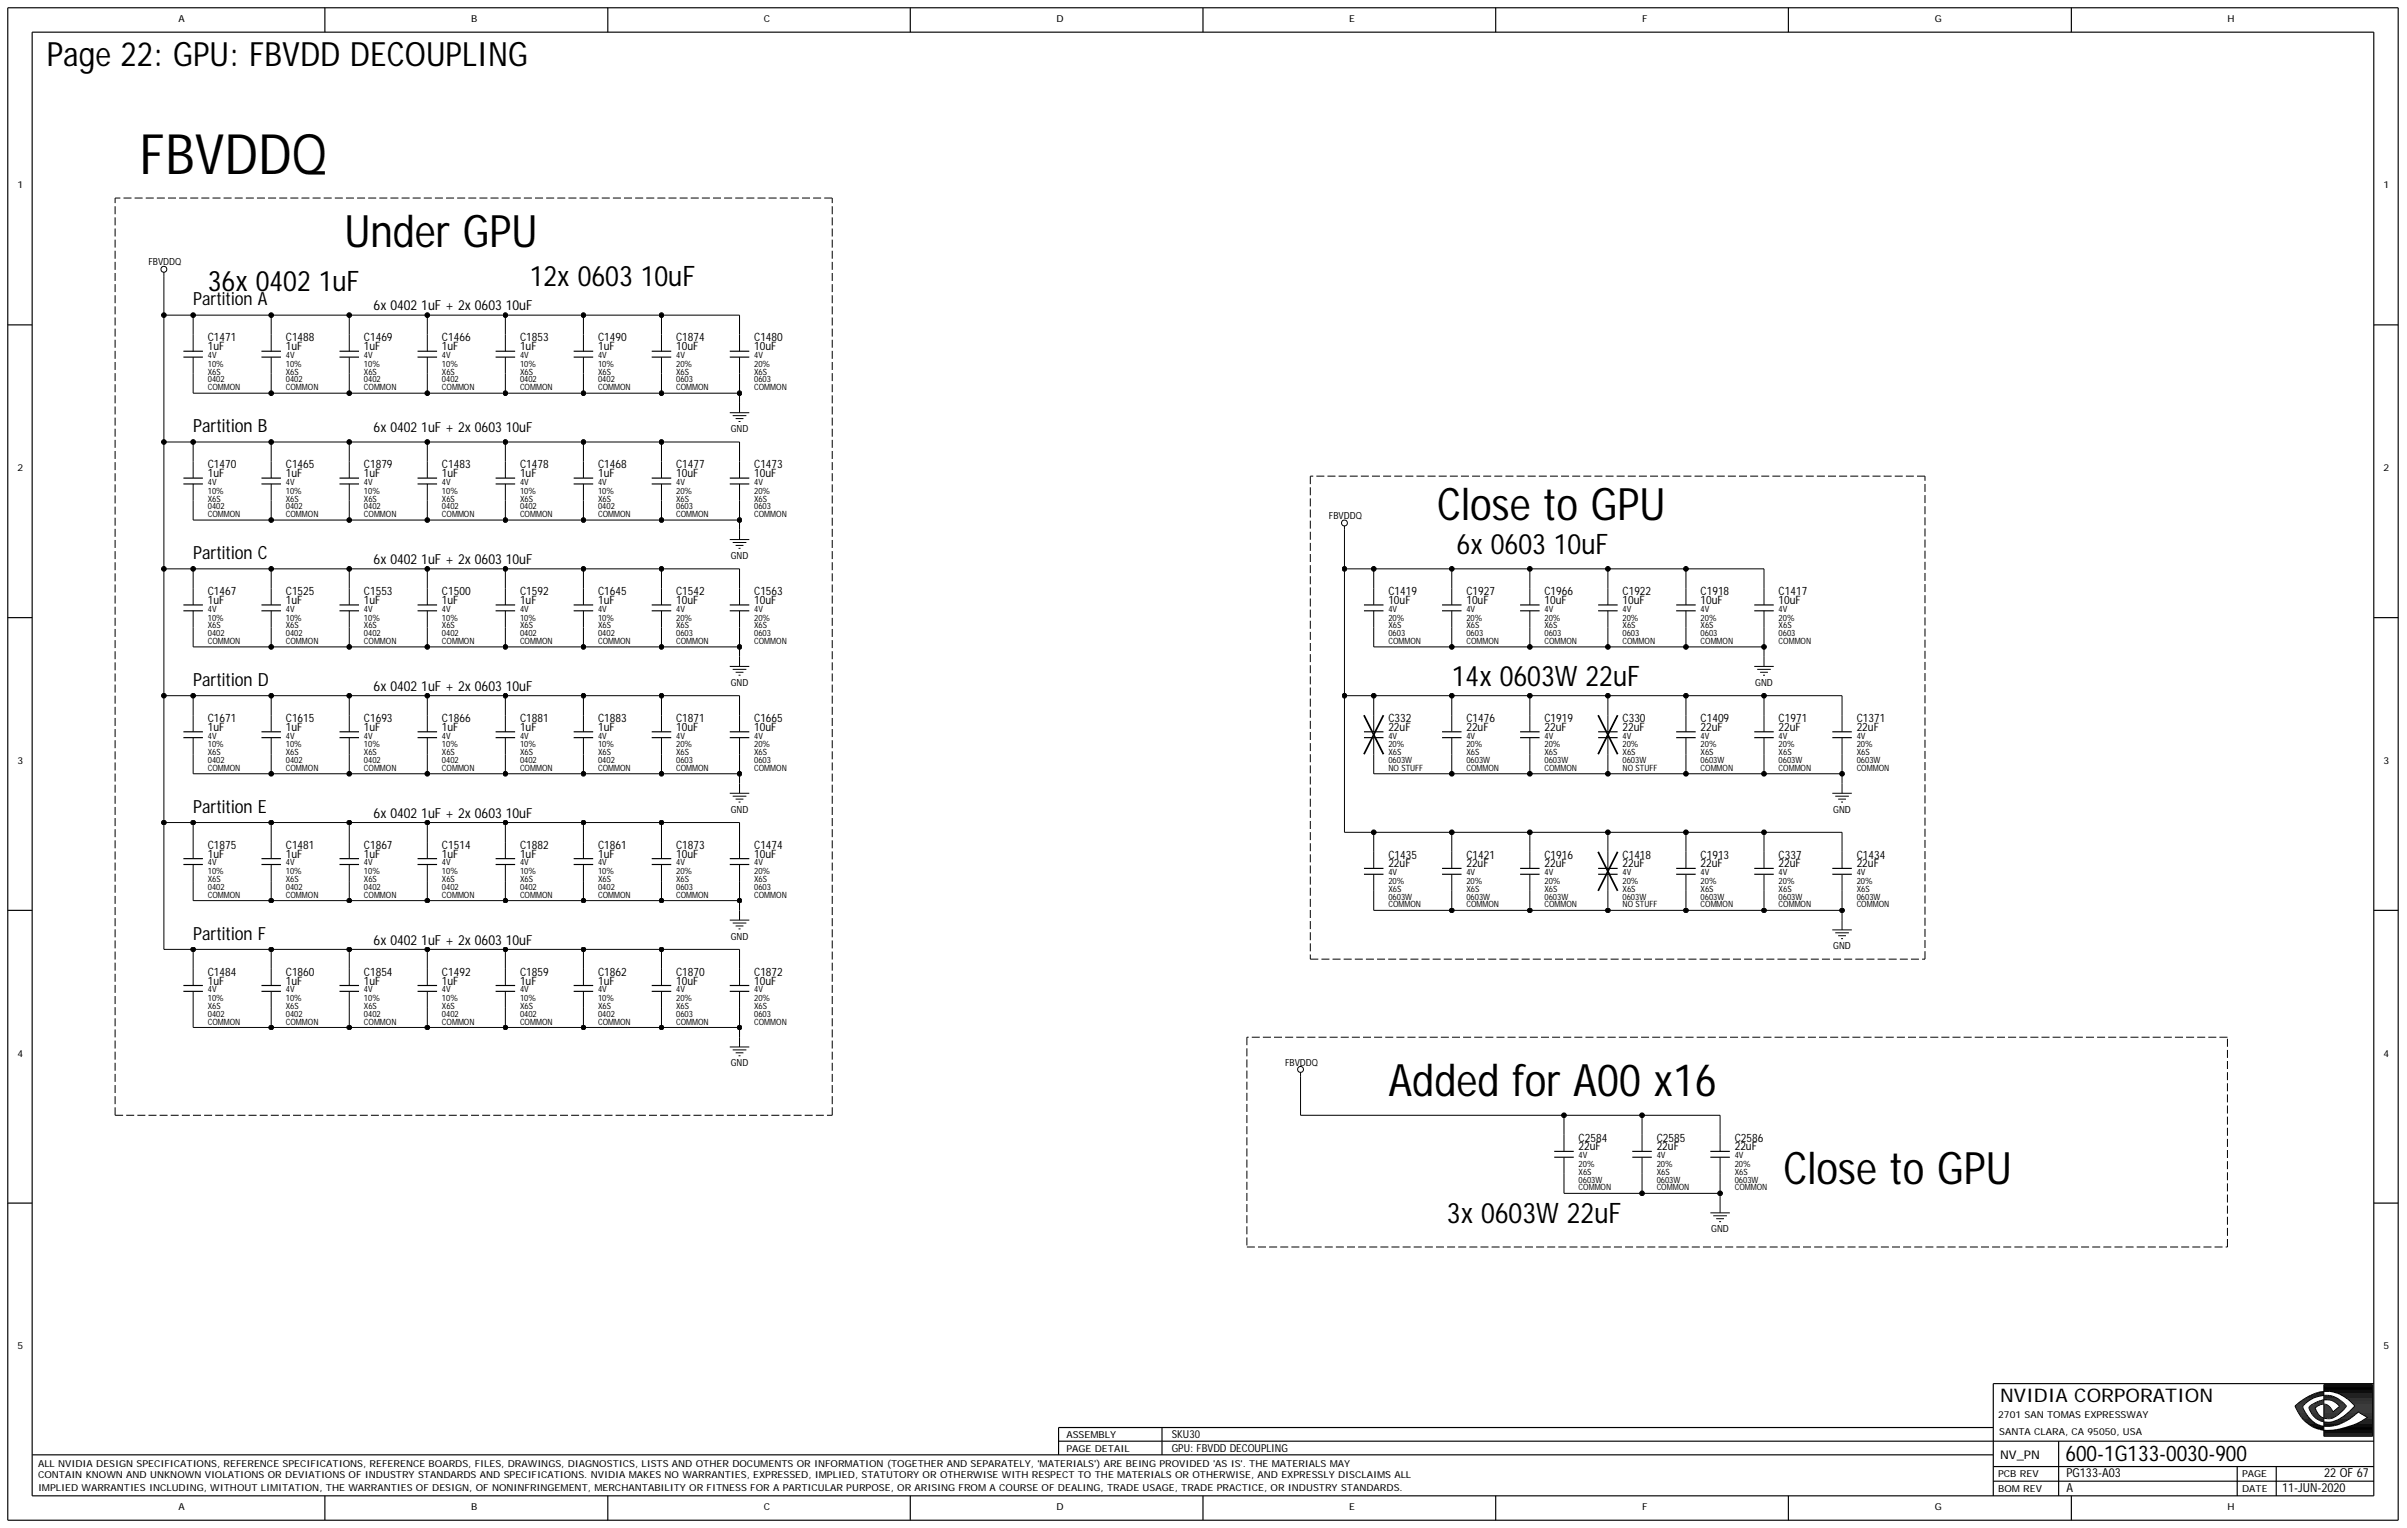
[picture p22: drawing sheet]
<svg xmlns="http://www.w3.org/2000/svg" width="422mm" height="268mm" viewBox="0 0 422 268" stroke-linecap="round" stroke-linejoin="round" font-family="sans-serif">
<defs><g id="words">
<text font-size="9.8" x="24.5" y="30.4">FBVDDQ</text>
<g font-size="7.8">
<text x="60.4" y="43.3">Under GPU</text>
<text x="252" y="91.2">Close to GPU</text>
<text x="243.4" y="192.1">Added for A00 x16</text>
<text x="312.7" y="207.5">Close to GPU</text>
</g>
<text font-size="5.9" x="8.2" y="11.6">Page 22: GPU: FBVDD DECOUPLING</text>
<g font-size="5">
<text x="36.4" y="51">36x 0402 1uF</text>
<text x="92.9" y="50.1">12x 0603 10uF</text>
<text x="255.4" y="97.2">6x 0603 10uF</text>
<text x="254.5" y="120.3">14x 0603W 22uF</text>
<text x="253.7" y="214.3">3x 0603W 22uF</text>
</g>
<text font-size="3.8" x="362.1" y="256.1">600-1G133-0030-900</text>
<text font-size="3.3" x="350.7" y="245.8">NVIDIA CORPORATION</text>
<g font-size="3.2">
<text x="33.9" y="53.5">Partition A</text>
<text x="33.9" y="75.8">Partition B</text>
<text x="33.9" y="98">Partition C</text>
<text x="33.9" y="120.3">Partition D</text>
<text x="33.9" y="142.5">Partition E</text>
<text x="33.9" y="164.7">Partition F</text>
</g>
<g font-size="2.4">
<text x="65.5" y="54.4">6x 0402 1uF + 2x 0603 10uF</text>
<text x="65.5" y="75.8">6x 0402 1uF + 2x 0603 10uF</text>
<text x="65.5" y="98.9">6x 0402 1uF + 2x 0603 10uF</text>
<text x="65.5" y="121.1">6x 0402 1uF + 2x 0603 10uF</text>
<text x="65.5" y="143.3">6x 0402 1uF + 2x 0603 10uF</text>
<text x="65.5" y="165.6">6x 0402 1uF + 2x 0603 10uF</text>
</g>
<g font-size="2.2">
<text x="362.3" y="261.5">A</text>
<text x="362.3" y="259">PG133-A03</text>
<text x="400.1" y="261.5">11-JUN-2020</text>
<text x="407.5" y="259">22 OF 67</text>
</g>
<text font-size="2.1" x="350.7" y="255.7">NV_PN</text>
<g font-size="2">
<text x="36.4" y="59.9">C1471</text>
<text x="50.1" y="59.9">C1488</text>
<text x="63.8" y="59.9">C1469</text>
<text x="77.5" y="59.9">C1466</text>
<text x="91.2" y="59.9">C1853</text>
<text x="104.9" y="59.9">C1490</text>
<text x="118.5" y="59.9">C1874</text>
<text x="132.2" y="59.9">C1480</text>
<text x="36.4" y="61.4">1uF</text>
<text x="50.1" y="61.4">1uF</text>
<text x="63.8" y="61.4">1uF</text>
<text x="77.5" y="61.4">1uF</text>
<text x="91.2" y="61.4">1uF</text>
<text x="104.9" y="61.4">1uF</text>
<text x="118.5" y="61.4">10uF</text>
<text x="132.2" y="61.4">10uF</text>
<text x="36.4" y="83.6">1uF</text>
<text x="36.4" y="82.1">C1470</text>
<text x="50.1" y="83.6">1uF</text>
<text x="50.1" y="82.1">C1465</text>
<text x="63.8" y="83.6">1uF</text>
<text x="63.8" y="82.1">C1879</text>
<text x="77.5" y="83.6">1uF</text>
<text x="77.5" y="82.1">C1483</text>
<text x="91.2" y="83.6">1uF</text>
<text x="91.2" y="82.1">C1478</text>
<text x="104.9" y="83.6">1uF</text>
<text x="104.9" y="82.1">C1468</text>
<text x="118.5" y="83.6">10uF</text>
<text x="118.5" y="82.1">C1477</text>
<text x="132.2" y="83.6">10uF</text>
<text x="132.2" y="82.1">C1473</text>
<text x="36.4" y="105.9">1uF</text>
<text x="36.4" y="104.3">C1467</text>
<text x="50.1" y="105.9">1uF</text>
<text x="50.1" y="104.3">C1525</text>
<text x="63.8" y="105.9">1uF</text>
<text x="63.8" y="104.3">C1553</text>
<text x="77.5" y="105.9">1uF</text>
<text x="77.5" y="104.3">C1500</text>
<text x="91.2" y="105.9">1uF</text>
<text x="91.2" y="104.3">C1592</text>
<text x="104.9" y="105.9">1uF</text>
<text x="104.9" y="104.3">C1645</text>
<text x="118.5" y="105.9">10uF</text>
<text x="118.5" y="104.3">C1542</text>
<text x="132.2" y="105.9">10uF</text>
<text x="132.2" y="104.3">C1563</text>
<text x="243.4" y="105.9">10uF</text>
<text x="243.4" y="104.3">C1419</text>
<text x="257.1" y="105.9">10uF</text>
<text x="257.1" y="104.3">C1927</text>
<text x="270.8" y="105.9">10uF</text>
<text x="270.8" y="104.3">C1966</text>
<text x="284.5" y="105.9">10uF</text>
<text x="284.5" y="104.3">C1922</text>
<text x="298.2" y="104.3">C1918</text>
<text x="298.2" y="105.9">10uF</text>
<text x="311.8" y="105.9">10uF</text>
<text x="311.8" y="104.3">C1417</text>
<text x="36.4" y="128.1">1uF</text>
<text x="36.4" y="126.6">C1671</text>
<text x="50.1" y="128.1">1uF</text>
<text x="50.1" y="126.6">C1615</text>
<text x="63.8" y="128.1">1uF</text>
<text x="63.8" y="126.6">C1693</text>
<text x="77.5" y="128.1">1uF</text>
<text x="77.5" y="126.6">C1866</text>
<text x="91.2" y="128.1">1uF</text>
<text x="91.2" y="126.6">C1881</text>
<text x="104.9" y="128.1">1uF</text>
<text x="104.9" y="126.6">C1883</text>
<text x="118.5" y="128.1">10uF</text>
<text x="118.5" y="126.6">C1871</text>
<text x="132.2" y="128.1">10uF</text>
<text x="132.2" y="126.6">C1665</text>
<text x="243.4" y="128.1">22uF</text>
<text x="243.4" y="126.6">C332</text>
<text x="257.1" y="128.1">22uF</text>
<text x="257.1" y="126.6">C1476</text>
<text x="270.8" y="128.1">22uF</text>
<text x="270.8" y="126.6">C1919</text>
<text x="284.5" y="128.1">22uF</text>
<text x="284.5" y="126.6">C330</text>
<text x="298.2" y="126.6">C1409</text>
<text x="298.2" y="128.1">22uF</text>
<text x="311.8" y="126.6">C1971</text>
<text x="311.8" y="128.1">22uF</text>
<text x="325.5" y="126.6">C1371</text>
<text x="325.5" y="128.1">22uF</text>
<text x="36.4" y="148.8">C1875</text>
<text x="50.1" y="148.8">C1481</text>
<text x="63.8" y="148.8">C1867</text>
<text x="77.5" y="148.8">C1514</text>
<text x="91.2" y="148.8">C1882</text>
<text x="104.9" y="148.8">C1861</text>
<text x="118.5" y="148.8">C1873</text>
<text x="132.2" y="148.8">C1474</text>
<text x="36.4" y="150.4">1uF</text>
<text x="50.1" y="150.4">1uF</text>
<text x="63.8" y="150.4">1uF</text>
<text x="77.5" y="150.4">1uF</text>
<text x="91.2" y="150.4">1uF</text>
<text x="104.9" y="150.4">1uF</text>
<text x="118.5" y="150.4">10uF</text>
<text x="132.2" y="150.4">10uF</text>
<text x="243.4" y="152.1">22uF</text>
<text x="243.4" y="150.5">C1435</text>
<text x="257.1" y="152.1">22uF</text>
<text x="257.1" y="150.5">C1421</text>
<text x="270.8" y="152.1">22uF</text>
<text x="270.8" y="150.5">C1916</text>
<text x="284.5" y="152.1">22uF</text>
<text x="284.5" y="150.5">C1418</text>
<text x="298.2" y="150.5">C1913</text>
<text x="298.2" y="152.1">22uF</text>
<text x="311.8" y="150.5">C337</text>
<text x="311.8" y="152.1">22uF</text>
<text x="325.5" y="150.5">C1434</text>
<text x="325.5" y="152.1">22uF</text>
<text x="36.4" y="172.6">1uF</text>
<text x="36.4" y="171.1">C1484</text>
<text x="50.1" y="172.6">1uF</text>
<text x="50.1" y="171.1">C1860</text>
<text x="63.8" y="172.6">1uF</text>
<text x="63.8" y="171.1">C1854</text>
<text x="77.5" y="172.6">1uF</text>
<text x="77.5" y="171.1">C1492</text>
<text x="91.2" y="172.6">1uF</text>
<text x="91.2" y="171.1">C1859</text>
<text x="104.9" y="172.6">1uF</text>
<text x="104.9" y="171.1">C1862</text>
<text x="118.5" y="172.6">10uF</text>
<text x="118.5" y="171.1">C1870</text>
<text x="132.2" y="172.6">10uF</text>
<text x="132.2" y="171.1">C1872</text>
<text x="276.8" y="200.1">C2584</text>
<text x="276.8" y="201.7">22uF</text>
<text x="290.5" y="200.1">C2585</text>
<text x="290.5" y="201.7">22uF</text>
<text x="304.1" y="200.1">C2586</text>
<text x="304.1" y="201.7">22uF</text>
</g>
<g font-size="1.9">
<text x="205.4" y="252.1">SKU30</text>
<text x="205.4" y="254.5">GPU: FBVDD DECOUPLING</text>
</g>
<g font-size="1.7">
<text x="31.3" y="3.9">A</text>
<text x="82.6" y="3.9">B</text>
<text x="133.9" y="3.9">C</text>
<text x="185.3" y="3.9">D</text>
<text x="236.6" y="3.9">E</text>
<text x="287.9" y="3.9">F</text>
<text x="339.2" y="3.9">G</text>
<text x="390.5" y="3.9">H</text>
<text x="3.1" y="33">1</text>
<text x="417.9" y="33">1</text>
<text x="26" y="46.5">FBVDDQ</text>
<text x="128.1" y="75.8">GND</text>
<text x="3.1" y="82.6">2</text>
<text x="417.9" y="82.6">2</text>
<text x="233" y="91">FBVDDQ</text>
<text x="128.1" y="98">GND</text>
<text x="128.1" y="120.3">GND</text>
<text x="307.7" y="120.3">GND</text>
<text x="3.1" y="133.9">3</text>
<text x="417.9" y="133.9">3</text>
<text x="128.1" y="142.5">GND</text>
<text x="321.4" y="142.5">GND</text>
<text x="128.1" y="164.7">GND</text>
<text x="321.4" y="166.4">GND</text>
<text x="3.1" y="185.3">4</text>
<text x="417.9" y="185.3">4</text>
<text x="128.1" y="187">GND</text>
<text x="225.3" y="186.8">FBVDDQ</text>
<text x="300" y="216">GND</text>
<text x="3.1" y="236.6">5</text>
<text x="417.9" y="236.6">5</text>
<text x="350.3" y="248.5">2701 SAN TOMAS EXPRESSWAY</text>
<text x="350.5" y="251.6">SANTA CLARA, CA 95050, USA</text>
<text x="6.7" y="257.1">ALL NVIDIA DESIGN SPECIFICATIONS, REFERENCE SPECIFICATIONS, REFERENCE BOARDS, FILES, DRAWINGS, DIAGNOSTICS, LISTS AND OTHER DOCUMENTS OR INFORMATION (TOGETHER AND SEPARATELY, 'MATERIALS') ARE BEING PROVIDED 'AS IS'. THE MATERIALS MAY</text>
<text x="187" y="254.5">PAGE DETAIL</text>
<text x="187" y="252.1">ASSEMBLY</text>
<text x="6.7" y="259.2">CONTAIN KNOWN AND UNKNOWN VIOLATIONS OR DEVIATIONS OF INDUSTRY STANDARDS AND SPECIFICATIONS. NVIDIA MAKES NO WARRANTIES, EXPRESSED, IMPLIED, STATUTORY OR OTHERWISE WITH RESPECT TO THE MATERIALS OR OTHERWISE, AND EXPRESSLY DISCLAIMS ALL</text>
<text x="6.7" y="261.4">IMPLIED WARRANTIES INCLUDING, WITHOUT LIMITATION, THE WARRANTIES OF DESIGN, OF NONINFRINGEMENT, MERCHANTABILITY OR FITNESS FOR A PARTICULAR PURPOSE, OR ARISING FROM A COURSE OF DEALING, TRADE USAGE, TRADE PRACTICE, OR INDUSTRY STANDARDS.</text>
<text x="350.3" y="261.5">BOM REV</text>
<text x="350.3" y="259">PCB REV</text>
<text x="393.1" y="259">PAGE</text>
<text x="393.1" y="261.5">DATE</text>
<text x="31.3" y="264.8">A</text>
<text x="82.6" y="264.8">B</text>
<text x="133.9" y="264.8">C</text>
<text x="185.3" y="264.8">D</text>
<text x="236.6" y="264.8">E</text>
<text x="287.9" y="264.8">F</text>
<text x="339.2" y="264.8">G</text>
<text x="390.5" y="264.8">H</text>
</g>
<g font-size="1.5">
<text x="36.4" y="65.7">X6S</text>
<text x="36.4" y="64.3">10%</text>
<text x="36.4" y="62.8">4V</text>
<text x="50.1" y="65.7">X6S</text>
<text x="50.1" y="64.3">10%</text>
<text x="50.1" y="62.8">4V</text>
<text x="63.8" y="65.7">X6S</text>
<text x="63.8" y="64.3">10%</text>
<text x="63.8" y="62.8">4V</text>
<text x="77.5" y="64.3">10%</text>
<text x="77.5" y="62.8">4V</text>
<text x="77.5" y="65.7">X6S</text>
<text x="91.2" y="64.3">10%</text>
<text x="91.2" y="62.8">4V</text>
<text x="91.2" y="65.7">X6S</text>
<text x="104.9" y="62.8">4V</text>
<text x="104.9" y="64.3">10%</text>
<text x="104.9" y="65.7">X6S</text>
<text x="118.5" y="64.3">20%</text>
<text x="118.5" y="65.7">X6S</text>
<text x="118.5" y="62.8">4V</text>
<text x="132.2" y="65.7">X6S</text>
<text x="132.2" y="64.3">20%</text>
<text x="132.2" y="62.8">4V</text>
<text x="36.4" y="68.4">COMMON</text>
<text x="36.4" y="67.1">0402</text>
<text x="50.1" y="68.4">COMMON</text>
<text x="50.1" y="67.1">0402</text>
<text x="63.8" y="67.1">0402</text>
<text x="63.8" y="68.4">COMMON</text>
<text x="77.5" y="68.4">COMMON</text>
<text x="77.5" y="67.1">0402</text>
<text x="91.2" y="67.1">0402</text>
<text x="91.2" y="68.4">COMMON</text>
<text x="104.9" y="68.4">COMMON</text>
<text x="104.9" y="67.1">0402</text>
<text x="118.5" y="68.4">COMMON</text>
<text x="118.5" y="67.1">0603</text>
<text x="132.2" y="67.1">0603</text>
<text x="132.2" y="68.4">COMMON</text>
<text x="36.4" y="87.9">X6S</text>
<text x="36.4" y="89.3">0402</text>
<text x="36.4" y="86.6">10%</text>
<text x="36.4" y="85">4V</text>
<text x="50.1" y="87.9">X6S</text>
<text x="50.1" y="89.3">0402</text>
<text x="50.1" y="86.6">10%</text>
<text x="50.1" y="85">4V</text>
<text x="63.8" y="85">4V</text>
<text x="63.8" y="89.3">0402</text>
<text x="63.8" y="87.9">X6S</text>
<text x="63.8" y="86.6">10%</text>
<text x="77.5" y="86.6">10%</text>
<text x="77.5" y="85">4V</text>
<text x="77.5" y="89.3">0402</text>
<text x="77.5" y="87.9">X6S</text>
<text x="91.2" y="86.6">10%</text>
<text x="91.2" y="85">4V</text>
<text x="91.2" y="87.9">X6S</text>
<text x="91.2" y="89.3">0402</text>
<text x="104.9" y="86.6">10%</text>
<text x="104.9" y="85">4V</text>
<text x="104.9" y="87.9">X6S</text>
<text x="104.9" y="89.3">0402</text>
<text x="118.5" y="85">4V</text>
<text x="118.5" y="89.3">0603</text>
<text x="118.5" y="87.9">X6S</text>
<text x="118.5" y="86.6">20%</text>
<text x="132.2" y="86.6">20%</text>
<text x="132.2" y="87.9">X6S</text>
<text x="132.2" y="89.3">0603</text>
<text x="132.2" y="85">4V</text>
<text x="36.4" y="90.7">COMMON</text>
<text x="50.1" y="90.7">COMMON</text>
<text x="63.8" y="90.7">COMMON</text>
<text x="77.5" y="90.7">COMMON</text>
<text x="91.2" y="90.7">COMMON</text>
<text x="104.9" y="90.7">COMMON</text>
<text x="118.5" y="90.7">COMMON</text>
<text x="132.2" y="90.7">COMMON</text>
<text x="36.4" y="107.2">4V</text>
<text x="50.1" y="107.2">4V</text>
<text x="63.8" y="107.2">4V</text>
<text x="77.5" y="107.2">4V</text>
<text x="91.2" y="107.2">4V</text>
<text x="104.9" y="107.2">4V</text>
<text x="118.5" y="107.2">4V</text>
<text x="132.2" y="107.2">4V</text>
<text x="243.4" y="107.2">4V</text>
<text x="257.1" y="107.2">4V</text>
<text x="270.8" y="107.2">4V</text>
<text x="284.5" y="107.2">4V</text>
<text x="298.2" y="107.2">4V</text>
<text x="311.8" y="107.2">4V</text>
<text x="36.4" y="112.9">COMMON</text>
<text x="36.4" y="111.5">0402</text>
<text x="36.4" y="110.2">X6S</text>
<text x="36.4" y="108.8">10%</text>
<text x="50.1" y="112.9">COMMON</text>
<text x="50.1" y="111.5">0402</text>
<text x="50.1" y="110.2">X6S</text>
<text x="50.1" y="108.8">10%</text>
<text x="63.8" y="111.5">0402</text>
<text x="63.8" y="110.2">X6S</text>
<text x="63.8" y="112.9">COMMON</text>
<text x="63.8" y="108.8">10%</text>
<text x="77.5" y="108.8">10%</text>
<text x="77.5" y="111.5">0402</text>
<text x="77.5" y="112.9">COMMON</text>
<text x="77.5" y="110.2">X6S</text>
<text x="91.2" y="108.8">10%</text>
<text x="91.2" y="110.2">X6S</text>
<text x="91.2" y="111.5">0402</text>
<text x="91.2" y="112.9">COMMON</text>
<text x="104.9" y="108.8">10%</text>
<text x="104.9" y="110.2">X6S</text>
<text x="104.9" y="111.5">0402</text>
<text x="104.9" y="112.9">COMMON</text>
<text x="118.5" y="108.8">20%</text>
<text x="118.5" y="112.9">COMMON</text>
<text x="118.5" y="111.5">0603</text>
<text x="118.5" y="110.2">X6S</text>
<text x="132.2" y="111.5">0603</text>
<text x="132.2" y="112.9">COMMON</text>
<text x="132.2" y="110.2">X6S</text>
<text x="132.2" y="108.8">20%</text>
<text x="243.4" y="108.8">20%</text>
<text x="243.4" y="111.5">0603</text>
<text x="243.4" y="112.9">COMMON</text>
<text x="243.4" y="110.2">X6S</text>
<text x="257.1" y="110.2">X6S</text>
<text x="257.1" y="111.5">0603</text>
<text x="257.1" y="112.9">COMMON</text>
<text x="257.1" y="108.8">20%</text>
<text x="270.8" y="112.9">COMMON</text>
<text x="270.8" y="111.5">0603</text>
<text x="270.8" y="110.2">X6S</text>
<text x="270.8" y="108.8">20%</text>
<text x="284.5" y="108.8">20%</text>
<text x="284.5" y="112.9">COMMON</text>
<text x="284.5" y="110.2">X6S</text>
<text x="284.5" y="111.5">0603</text>
<text x="298.2" y="111.5">0603</text>
<text x="298.2" y="112.9">COMMON</text>
<text x="298.2" y="108.8">20%</text>
<text x="298.2" y="110.2">X6S</text>
<text x="311.8" y="108.8">20%</text>
<text x="311.8" y="112.9">COMMON</text>
<text x="311.8" y="110.2">X6S</text>
<text x="311.8" y="111.5">0603</text>
<text x="36.4" y="131">10%</text>
<text x="36.4" y="129.5">4V</text>
<text x="50.1" y="131">10%</text>
<text x="50.1" y="129.5">4V</text>
<text x="63.8" y="131">10%</text>
<text x="63.8" y="129.5">4V</text>
<text x="77.5" y="131">10%</text>
<text x="77.5" y="129.5">4V</text>
<text x="91.2" y="131">10%</text>
<text x="91.2" y="129.5">4V</text>
<text x="104.9" y="129.5">4V</text>
<text x="104.9" y="131">10%</text>
<text x="118.5" y="131">20%</text>
<text x="118.5" y="129.5">4V</text>
<text x="132.2" y="129.5">4V</text>
<text x="132.2" y="131">20%</text>
<text x="243.4" y="131">20%</text>
<text x="243.4" y="129.5">4V</text>
<text x="257.1" y="129.5">4V</text>
<text x="257.1" y="131">20%</text>
<text x="270.8" y="131">20%</text>
<text x="270.8" y="129.5">4V</text>
<text x="284.5" y="131">20%</text>
<text x="284.5" y="129.5">4V</text>
<text x="298.2" y="131">20%</text>
<text x="298.2" y="129.5">4V</text>
<text x="311.8" y="131">20%</text>
<text x="311.8" y="129.5">4V</text>
<text x="325.5" y="129.5">4V</text>
<text x="325.5" y="131">20%</text>
<text x="36.4" y="135.1">COMMON</text>
<text x="36.4" y="132.4">X6S</text>
<text x="36.4" y="133.8">0402</text>
<text x="50.1" y="132.4">X6S</text>
<text x="50.1" y="135.1">COMMON</text>
<text x="50.1" y="133.8">0402</text>
<text x="63.8" y="133.8">0402</text>
<text x="63.8" y="135.1">COMMON</text>
<text x="63.8" y="132.4">X6S</text>
<text x="77.5" y="135.1">COMMON</text>
<text x="77.5" y="133.8">0402</text>
<text x="77.5" y="132.4">X6S</text>
<text x="91.2" y="135.1">COMMON</text>
<text x="91.2" y="132.4">X6S</text>
<text x="91.2" y="133.8">0402</text>
<text x="104.9" y="132.4">X6S</text>
<text x="104.9" y="135.1">COMMON</text>
<text x="104.9" y="133.8">0402</text>
<text x="118.5" y="135.1">COMMON</text>
<text x="118.5" y="132.4">X6S</text>
<text x="118.5" y="133.8">0603</text>
<text x="132.2" y="135.1">COMMON</text>
<text x="132.2" y="133.8">0603</text>
<text x="132.2" y="132.4">X6S</text>
<text x="243.4" y="135.1">NO STUFF</text>
<text x="243.4" y="133.8">0603W</text>
<text x="243.4" y="132.4">X6S</text>
<text x="257.1" y="133.8">0603W</text>
<text x="257.1" y="135.1">COMMON</text>
<text x="257.1" y="132.4">X6S</text>
<text x="270.8" y="132.4">X6S</text>
<text x="270.8" y="135.1">COMMON</text>
<text x="270.8" y="133.8">0603W</text>
<text x="284.5" y="135.1">NO STUFF</text>
<text x="284.5" y="133.8">0603W</text>
<text x="284.5" y="132.4">X6S</text>
<text x="298.2" y="132.4">X6S</text>
<text x="298.2" y="133.8">0603W</text>
<text x="298.2" y="135.1">COMMON</text>
<text x="311.8" y="133.8">0603W</text>
<text x="311.8" y="132.4">X6S</text>
<text x="311.8" y="135.1">COMMON</text>
<text x="325.5" y="135.1">COMMON</text>
<text x="325.5" y="132.4">X6S</text>
<text x="325.5" y="133.8">0603W</text>
<text x="36.4" y="154.6">X6S</text>
<text x="36.4" y="153.3">10%</text>
<text x="36.4" y="151.7">4V</text>
<text x="50.1" y="154.6">X6S</text>
<text x="50.1" y="153.3">10%</text>
<text x="50.1" y="151.7">4V</text>
<text x="63.8" y="154.6">X6S</text>
<text x="63.8" y="153.3">10%</text>
<text x="63.8" y="151.7">4V</text>
<text x="77.5" y="153.3">10%</text>
<text x="77.5" y="151.7">4V</text>
<text x="77.5" y="154.6">X6S</text>
<text x="91.2" y="151.7">4V</text>
<text x="91.2" y="153.3">10%</text>
<text x="91.2" y="154.6">X6S</text>
<text x="104.9" y="153.3">10%</text>
<text x="104.9" y="151.7">4V</text>
<text x="104.9" y="154.6">X6S</text>
<text x="118.5" y="151.7">4V</text>
<text x="118.5" y="154.6">X6S</text>
<text x="118.5" y="153.3">20%</text>
<text x="132.2" y="154.6">X6S</text>
<text x="132.2" y="153.3">20%</text>
<text x="132.2" y="151.7">4V</text>
<text x="243.4" y="153.4">4V</text>
<text x="243.4" y="155">20%</text>
<text x="257.1" y="153.4">4V</text>
<text x="257.1" y="155">20%</text>
<text x="270.8" y="153.4">4V</text>
<text x="270.8" y="155">20%</text>
<text x="284.5" y="155">20%</text>
<text x="284.5" y="153.4">4V</text>
<text x="298.2" y="155">20%</text>
<text x="298.2" y="153.4">4V</text>
<text x="311.8" y="153.4">4V</text>
<text x="311.8" y="155">20%</text>
<text x="325.5" y="155">20%</text>
<text x="325.5" y="153.4">4V</text>
<text x="36.4" y="157.4">COMMON</text>
<text x="36.4" y="156">0402</text>
<text x="50.1" y="157.4">COMMON</text>
<text x="50.1" y="156">0402</text>
<text x="63.8" y="157.4">COMMON</text>
<text x="63.8" y="156">0402</text>
<text x="77.5" y="156">0402</text>
<text x="77.5" y="157.4">COMMON</text>
<text x="91.2" y="156">0402</text>
<text x="91.2" y="157.4">COMMON</text>
<text x="104.9" y="157.4">COMMON</text>
<text x="104.9" y="156">0402</text>
<text x="118.5" y="157.4">COMMON</text>
<text x="118.5" y="156">0603</text>
<text x="132.2" y="157.4">COMMON</text>
<text x="132.2" y="156">0603</text>
<text x="243.4" y="159.1">COMMON</text>
<text x="243.4" y="157.7">0603W</text>
<text x="243.4" y="156.3">X6S</text>
<text x="257.1" y="157.7">0603W</text>
<text x="257.1" y="156.3">X6S</text>
<text x="257.1" y="159.1">COMMON</text>
<text x="270.8" y="157.7">0603W</text>
<text x="270.8" y="159.1">COMMON</text>
<text x="270.8" y="156.3">X6S</text>
<text x="284.5" y="159.1">NO STUFF</text>
<text x="284.5" y="157.7">0603W</text>
<text x="284.5" y="156.3">X6S</text>
<text x="298.2" y="159.1">COMMON</text>
<text x="298.2" y="156.3">X6S</text>
<text x="298.2" y="157.7">0603W</text>
<text x="311.8" y="156.3">X6S</text>
<text x="311.8" y="157.7">0603W</text>
<text x="311.8" y="159.1">COMMON</text>
<text x="325.5" y="157.7">0603W</text>
<text x="325.5" y="159.1">COMMON</text>
<text x="325.5" y="156.3">X6S</text>
<text x="36.4" y="174">4V</text>
<text x="50.1" y="174">4V</text>
<text x="63.8" y="174">4V</text>
<text x="77.5" y="174">4V</text>
<text x="91.2" y="174">4V</text>
<text x="104.9" y="174">4V</text>
<text x="118.5" y="174">4V</text>
<text x="132.2" y="174">4V</text>
<text x="36.4" y="175.5">10%</text>
<text x="36.4" y="176.9">X6S</text>
<text x="36.4" y="179.6">COMMON</text>
<text x="36.4" y="178.2">0402</text>
<text x="50.1" y="175.5">10%</text>
<text x="50.1" y="179.6">COMMON</text>
<text x="50.1" y="176.9">X6S</text>
<text x="50.1" y="178.2">0402</text>
<text x="63.8" y="175.5">10%</text>
<text x="63.8" y="179.6">COMMON</text>
<text x="63.8" y="176.9">X6S</text>
<text x="63.8" y="178.2">0402</text>
<text x="77.5" y="175.5">10%</text>
<text x="77.5" y="179.6">COMMON</text>
<text x="77.5" y="176.9">X6S</text>
<text x="77.5" y="178.2">0402</text>
<text x="91.2" y="175.5">10%</text>
<text x="91.2" y="179.6">COMMON</text>
<text x="91.2" y="176.9">X6S</text>
<text x="91.2" y="178.2">0402</text>
<text x="104.9" y="175.5">10%</text>
<text x="104.9" y="179.6">COMMON</text>
<text x="104.9" y="176.9">X6S</text>
<text x="104.9" y="178.2">0402</text>
<text x="118.5" y="176.9">X6S</text>
<text x="118.5" y="178.2">0603</text>
<text x="118.5" y="179.6">COMMON</text>
<text x="118.5" y="175.5">20%</text>
<text x="132.2" y="175.5">20%</text>
<text x="132.2" y="178.2">0603</text>
<text x="132.2" y="179.6">COMMON</text>
<text x="132.2" y="176.9">X6S</text>
<text x="276.8" y="203">4V</text>
<text x="290.5" y="203">4V</text>
<text x="304.1" y="203">4V</text>
<text x="276.8" y="208.7">COMMON</text>
<text x="276.8" y="207.3">0603W</text>
<text x="276.8" y="206">X6S</text>
<text x="276.8" y="204.6">20%</text>
<text x="290.5" y="208.7">COMMON</text>
<text x="290.5" y="204.6">20%</text>
<text x="290.5" y="206">X6S</text>
<text x="290.5" y="207.3">0603W</text>
<text x="304.1" y="206">X6S</text>
<text x="304.1" y="208.7">COMMON</text>
<text x="304.1" y="204.6">20%</text>
<text x="304.1" y="207.3">0603W</text>
</g>
</g></defs>
<g fill="none" stroke="#000" stroke-width=".18">
<path d="M28.7 55.2v22.3zM28.7 48.4v6.8zM28.7 55.2h5.2zM28.7 47.7v.7zM33.9 55.2h13.6zM33.9 55.2v3.5zM33.9 58.7v2.9zM47.5 55.2h13.7zM47.5 55.2v3.5zM47.5 58.7v2.9zM61.2 55.2h13.7zM61.2 55.2v3.5z"/>
<path d="M61.2 58.7v2.9zM74.9 55.2h13.7zM74.9 55.2v3.5zM74.9 58.7v2.9zM88.6 55.2h13.7zM88.6 55.2v3.5zM88.6 58.7v2.9zM102.3 55.2h13.7zM102.3 55.2v3.5zM102.3 58.7v2.9zM116 55.2h13.7zM116 55.2v3.5z"/>
<path d="M116 58.7v2.9zM129.7 55.2v3.5zM129.7 58.7v2.9zM28.7 77.5v22.2zM28.7 77.5h5.2zM33.9 77.5h13.6zM33.9 77.5v3.4zM33.9 68.9h13.6zM33.9 65.5v3.4zM33.9 62.6v2.9zM47.5 77.5h13.7zM47.5 77.5v3.4z"/>
<path d="M47.5 68.9h13.7zM47.5 65.5v3.4zM47.5 62.6v2.9zM61.2 77.5h13.7zM61.2 77.5v3.4zM61.2 68.9h13.7zM61.2 65.5v3.4zM61.2 62.6v2.9zM74.9 77.5h13.7zM74.9 77.5v3.4zM74.9 68.9h13.7zM74.9 65.5v3.4z"/>
<path d="M74.9 62.6v2.9zM88.6 77.5h13.7zM88.6 77.5v3.4zM88.6 68.9h13.7zM88.6 65.5v3.4zM88.6 62.6v2.9zM102.3 77.5h13.7zM102.3 77.5v3.4zM102.3 68.9h13.7zM102.3 65.5v3.4zM102.3 62.6v2.9zM116 77.5h13.7z"/>
<path d="M116 77.5v3.4zM116 68.9h13.7zM116 65.5v3.4zM116 62.6v2.9zM127.9 72.4h3.5zM128.5 72.9h2.4zM129 73.4h1.3zM129.5 73.9h.3zM129.7 77.5v3.4zM129.7 65.5v3.4zM129.7 68.9v1.7zM129.7 70.6v1.8z"/>
<path d="M129.7 62.6v2.9zM28.7 99.7v22.3zM28.7 99.7h5.2zM33.9 99.7h13.6zM33.9 99.7v3.4zM33.9 91.2h13.6zM33.9 87.7v3.5zM33.9 84.8v2.9zM33.9 80.9v2.9zM47.5 99.7h13.7zM47.5 99.7v3.4zM47.5 91.2h13.7z"/>
<path d="M47.5 87.7v3.5zM47.5 84.8v2.9zM47.5 80.9v2.9zM61.2 99.7h13.7zM61.2 99.7v3.4zM61.2 91.2h13.7zM61.2 87.7v3.5zM61.2 84.8v2.9zM61.2 80.9v2.9zM74.9 99.7h13.7zM74.9 99.7v3.4zM74.9 91.2h13.7z"/>
<path d="M74.9 87.7v3.5zM74.9 84.8v2.9zM74.9 80.9v2.9zM88.6 99.7h13.7zM88.6 99.7v3.4zM88.6 91.2h13.7zM88.6 87.7v3.5zM88.6 84.8v2.9zM88.6 80.9v2.9zM102.3 99.7h13.7zM102.3 99.7v3.4zM102.3 91.2h13.7z"/>
<path d="M102.3 87.7v3.5zM102.3 84.8v2.9zM102.3 80.9v2.9zM116 99.7h13.7zM116 99.7v3.4zM116 91.2h13.7zM116 87.7v3.5zM116 84.8v2.9zM116 80.9v2.9zM127.9 94.6h3.5zM128.5 95.1h2.4zM129 95.6h1.3z"/>
<path d="M129.5 96.1h.3zM129.7 99.7v3.4zM129.7 87.7v3.5zM129.7 91.2v1.7zM129.7 84.8v2.9zM129.7 80.9v2.9zM129.7 92.9v1.7zM235.7 99.7v22.3zM235.7 99.7h5.1zM235.7 92.9v6.8zM235.7 92.2v.7zM240.8 99.7h13.7z"/>
<path d="M240.8 99.7v3.4zM254.5 99.7h13.7zM254.5 99.7v3.4zM268.2 99.7h13.7zM268.2 99.7v3.4zM281.9 99.7h13.7zM281.9 99.7v3.4zM295.6 99.7h13.7zM295.6 99.7v3.4zM309.3 99.7v3.4zM33.9 113.4h13.6zM33.9 110v3.4z"/>
<path d="M33.9 107.1v2.9zM33.9 103.1v3zM47.5 113.4h13.7zM47.5 110v3.4zM47.5 107.1v2.9zM47.5 103.1v3zM61.2 113.4h13.7zM61.2 110v3.4zM61.2 107.1v2.9zM61.2 103.1v3zM74.9 113.4h13.7zM74.9 110v3.4z"/>
<path d="M74.9 107.1v2.9zM74.9 103.1v3zM88.6 113.4h13.7zM88.6 110v3.4zM88.6 107.1v2.9zM88.6 103.1v3zM102.3 113.4h13.7zM102.3 110v3.4zM102.3 107.1v2.9zM102.3 103.1v3zM116 113.4h13.7zM116 110v3.4z"/>
<path d="M116 107.1v2.9zM116 103.1v3zM127.9 116.8h3.5zM128.5 117.3h2.4zM129 117.9h1.3zM129.5 118.4h.3zM129.7 110v3.4zM129.7 113.4v1.7zM129.7 115.1v1.7zM129.7 107.1v2.9zM129.7 103.1v3zM240.8 113.4h13.7z"/>
<path d="M240.8 110v3.4zM240.8 107.1v2.9zM240.8 103.1v3zM254.5 113.4h13.7zM254.5 110v3.4zM254.5 107.1v2.9zM254.5 103.1v3zM268.2 113.4h13.7zM268.2 110v3.4zM268.2 107.1v2.9zM268.2 103.1v3zM281.9 113.4h13.7z"/>
<path d="M281.9 110v3.4zM281.9 107.1v2.9zM281.9 103.1v3zM295.6 113.4h13.7zM295.6 110v3.4zM295.6 107.1v2.9zM295.6 103.1v3zM307.6 116.8h3.4zM308.1 117.3h2.4zM308.6 117.9h1.4zM309.1 118.4h.3zM309.3 110v3.4z"/>
<path d="M309.3 113.4v1.7zM309.3 107.1v2.9zM309.3 103.1v3zM309.3 115.1v1.7zM28.7 122v22.2zM28.7 122h5.2zM33.9 122h13.6zM33.9 122v3.4zM33.9 135.6h13.6zM33.9 132.2v3.4zM33.9 129.3v2.9zM33.9 125.4v2.9z"/>
<path d="M47.5 122h13.7zM47.5 122v3.4zM47.5 135.6h13.7zM47.5 132.2v3.4zM47.5 129.3v2.9zM47.5 125.4v2.9zM61.2 122h13.7zM61.2 122v3.4zM61.2 135.6h13.7zM61.2 132.2v3.4zM61.2 129.3v2.9zM61.2 125.4v2.9z"/>
<path d="M74.9 122h13.7zM74.9 122v3.4zM74.9 135.6h13.7zM74.9 132.2v3.4zM74.9 129.3v2.9zM74.9 125.4v2.9zM88.6 122h13.7zM88.6 122v3.4zM88.6 135.6h13.7zM88.6 132.2v3.4zM88.6 129.3v2.9zM88.6 125.4v2.9z"/>
<path d="M102.3 122h13.7zM102.3 122v3.4zM102.3 135.6h13.7zM102.3 132.2v3.4zM102.3 129.3v2.9zM102.3 125.4v2.9zM116 122h13.7zM116 122v3.4zM116 135.6h13.7zM116 132.2v3.4zM116 129.3v2.9zM116 125.4v2.9z"/>
<path d="M127.9 139.1h3.5zM128.5 139.6h2.4zM129.7 122v3.4zM129.7 132.2v3.4zM129.7 135.6v1.8zM129.7 137.4v1.7zM129.7 129.3v2.9zM129.7 125.4v2.9zM235.7 122v23.9zM235.7 122h5.1zM240.8 122h13.7zM240.8 122v3.4z"/>
<path d="M240.8 135.6h13.7zM240.8 132.2v3.4zM240.8 129.3v2.9zM240.8 125.4v2.9zM254.5 122h13.7zM254.5 122v3.4zM254.5 135.6h13.7zM254.5 132.2v3.4zM254.5 129.3v2.9zM254.5 125.4v2.9zM268.2 122h13.7zM268.2 122v3.4z"/>
<path d="M268.2 135.6h13.7zM268.2 132.2v3.4zM268.2 129.3v2.9zM268.2 125.4v2.9zM281.9 122h13.7zM281.9 122v3.4zM281.9 135.6h13.7zM281.9 132.2v3.4zM281.9 129.3v2.9zM281.9 125.4v2.9zM295.6 122h13.7zM295.6 122v3.4z"/>
<path d="M295.6 135.6h13.7zM295.6 132.2v3.4zM295.6 129.3v2.9zM295.6 125.4v2.9zM309.3 122h13.7zM309.3 122v3.4zM309.3 135.6h13.7zM309.3 132.2v3.4zM309.3 129.3v2.9zM309.3 125.4v2.9zM321.2 139.1h3.5zM321.8 139.6h2.4z"/>
<path d="M323 122v3.4zM323 132.2v3.4zM323 135.6v1.8zM323 129.3v2.9zM323 125.4v2.9zM323 137.4v1.7zM28.7 144.2v22.2zM28.7 144.2h5.2zM33.9 144.2h13.6zM33.9 144.2v3.4zM33.9 154.5v3.4zM33.9 157.9h13.6z"/>
<path d="M33.9 151.6v2.9zM33.9 147.6v2.9zM47.5 144.2h13.7zM47.5 144.2v3.4zM47.5 154.5v3.4zM47.5 157.9h13.7zM47.5 151.6v2.9zM47.5 147.6v2.9zM61.2 144.2h13.7zM61.2 144.2v3.4zM61.2 157.9h13.7zM61.2 154.5v3.4z"/>
<path d="M61.2 151.6v2.9zM61.2 147.6v2.9zM74.9 144.2h13.7zM74.9 144.2v3.4zM74.9 154.5v3.4zM74.9 157.9h13.7zM74.9 151.6v2.9zM74.9 147.6v2.9zM88.6 144.2h13.7zM88.6 144.2v3.4zM88.6 157.9h13.7zM88.6 154.5v3.4z"/>
<path d="M88.6 151.6v2.9zM88.6 147.6v2.9zM102.3 144.2h13.7zM102.3 144.2v3.4zM102.3 157.9h13.7zM102.3 154.5v3.4zM102.3 151.6v2.9zM102.3 147.6v2.9zM116 144.2h13.7zM116 144.2v3.4zM116 157.9h13.7zM116 154.5v3.4z"/>
<path d="M116 151.6v2.9zM116 147.6v2.9zM129 140.1h1.3zM129.5 140.6h.3zM129.7 144.2v3.4zM129.7 154.5v3.4zM129.7 157.9v1.7zM129.7 151.6v2.9zM129.7 147.6v2.9zM129.7 159.6v1.7zM235.7 145.9h5.1zM240.8 145.9h13.7z"/>
<path d="M240.8 145.9v3.4zM240.8 159.6h13.7zM240.8 156.2v3.4zM240.8 153.3v2.9zM240.8 149.3v2.9zM254.5 145.9h13.7zM254.5 145.9v3.4zM254.5 156.2v3.4zM254.5 159.6h13.7zM254.5 153.3v2.9zM254.5 149.3v2.9zM268.2 145.9h13.7z"/>
<path d="M268.2 145.9v3.4zM268.2 159.6h13.7zM268.2 156.2v3.4zM268.2 153.3v2.9zM268.2 149.3v2.9zM281.9 145.9h13.7zM281.9 145.9v3.4zM281.9 156.2v3.4zM281.9 159.6h13.7zM281.9 153.3v2.9zM281.9 149.3v2.9zM295.6 145.9h13.7z"/>
<path d="M295.6 145.9v3.4zM295.6 156.2v3.4zM295.6 159.6h13.7zM295.6 153.3v2.9zM295.6 149.3v2.9zM309.3 145.9h13.7zM309.3 145.9v3.4zM309.3 159.6h13.7zM309.3 156.2v3.4zM309.3 153.3v2.9zM309.3 149.3v2.9zM322.3 140.1h1.3z"/>
<path d="M322.8 140.6h.3zM323 145.9v3.4zM323 156.2v3.4zM323 159.6v1.7zM323 153.3v2.9zM323 149.3v2.9zM28.7 166.4h5.2zM33.9 166.4h13.6zM33.9 166.4v3.5zM33.9 176.7v3.4zM33.9 173.8v2.9zM33.9 169.9v2.9z"/>
<path d="M47.5 166.4h13.7zM47.5 166.4v3.5zM47.5 176.7v3.4zM47.5 173.8v2.9zM47.5 169.9v2.9zM61.2 166.4h13.7zM61.2 166.4v3.5zM61.2 176.7v3.4zM61.2 173.8v2.9zM61.2 169.9v2.9zM74.9 166.4h13.7zM74.9 166.4v3.5z"/>
<path d="M74.9 176.7v3.4zM74.9 173.8v2.9zM74.9 169.9v2.9zM88.6 166.4h13.7zM88.6 166.4v3.5zM88.6 176.7v3.4zM88.6 173.8v2.9zM88.6 169.9v2.9zM102.3 166.4h13.7zM102.3 166.4v3.5zM102.3 176.7v3.4zM102.3 173.8v2.9z"/>
<path d="M102.3 169.9v2.9zM116 166.4h13.7zM116 166.4v3.5zM116 176.7v3.4zM116 173.8v2.9zM116 169.9v2.9zM127.9 161.3h3.5zM128.5 161.8h2.4zM129 162.3h1.3zM129.5 162.8h.3zM129.7 166.4v3.5zM129.7 176.7v3.4z"/>
<path d="M129.7 173.8v2.9zM129.7 169.9v2.9zM321.2 163h3.5zM321.8 163.5h2.4zM322.3 164h1.3zM322.8 164.6h.3zM323 161.3v1.7zM33.9 180.1h13.6zM47.5 180.1h13.7zM61.2 180.1h13.7zM74.9 180.1h13.7zM88.6 180.1h13.7z"/>
<path d="M102.3 180.1h13.7zM116 180.1h13.7zM127.9 183.5h3.5zM128.5 184.1h2.4zM129 184.6h1.3zM129.5 185.1h.3zM129.7 180.1v1.7zM129.7 181.8v1.7zM228 188.7v6.8zM228 195.5h46.2zM228 188v.7zM274.2 195.5h13.7z"/>
<path d="M274.2 195.5v3.4zM274.2 198.9v2.9zM287.9 195.5h13.7zM287.9 195.5v3.4zM287.9 198.9v2.9zM301.6 195.5v3.4zM301.6 198.9v2.9zM274.2 209.2h13.7zM274.2 205.8v3.4zM274.2 202.9v2.9zM287.9 209.2h13.7zM287.9 205.8v3.4z"/>
<path d="M287.9 202.9v2.9zM299.9 212.6h3.4zM300.4 213.1h2.4zM300.9 213.6h1.4zM301.4 214.2h.3zM301.6 205.8v3.4zM301.6 209.2v1.7zM301.6 202.9v2.9zM301.6 210.9v1.7zM402.4 246.5h1.4M402.5 246.7h1.2M402.5 246.8h1.3"/>
<path d="M402.6 246.3h1.3M402.6 247h1.2M402.7 247.2l-.3-.7a8.1 8.1 0 0 1 6.4-2.5 7.1 7.1 0 0 1 4.1 2.5 10.4 10.4 0 0 1-2.7 2.2M402.7 247.2a6.1 6.1 0 0 0 2.7 2.9M402.7 247.2h1.2M402.8 247.3h1.2zM402.8 246.2h1.2M402.9 247.5h1.2M403 246h1.2M403 247.7h1.2M403.1 247.9h1.2M403.2 245.8h1.2"/>
<path d="M403.2 248h1.3M403.3 248.2h1.3M403.4 245.6h1.3M403.5 248.4h1.2M403.6 248.5h1.2M403.7 245.5h1.2M403.7 248.7h1.3M403.9 248.9h1.2M403.9 245.3h1.3M404 249.1h1.3M404.2 249.2h1.3M404.2 245.1h1.3"/>
<path d="M404.5 249.4h1.3M404.5 245h1.4M404.7 249.6h1.3M404.7 248.4a4.4 4.4 0 0 0 2.8 1.7l1.8-.2M404.8 244.8h1.7M404.8 246.8h1.1M404.9 246.7h1.2M404.9 246.7l-.1 .1 .2 .5 .9 1.2M404.9 247h1.1M404.9 249.7h1.5M404.9 245.5l-1.2 1.1 .2 .6 .8 1.2M405 247.2h1"/>
<path d="M405 247.3h1.1zM405 246.5h1.3M405.1 249.9h1.7M405.1 247.5h1.1M405.2 244.6h2.9l1.6 .5M405.2 246.3h1.4M405.2 247.7h1.1M405.3 247.9h1.1M405.4 250.1h2M405.5 248h1M405.5 244.4h1.9M405.5 245.1l-.6 .4"/>
<path d="M405.6 248.2h1.1M405.6 246.2h1.6M405.8 250.3h1.6M405.8 248.4h1.1M405.9 246h1.5M405.9 246.8a1.65 1.65 0 0 1 2.7 0l.1 .2M405.9 246.8l.8 1.4M405.9 248.5h1.4M405.9 248.5l.3 .2M406 244.3h1.4M406.2 248.7h1.2M406.2 250.4h1.2"/>
<path d="M406.2 248.7a3.6 3.6 0 0 0 4 0M406.2 245.8h1.2M406.5 248.9h.9M406.5 244.1h.9M406.6 245.6h.8M406.7 248.2l.2 .2M406.8 250.6h.6M406.8 249.1h.6M406.9 248.4a2.14 2.14 0 0 0 1.7 .3M407.2 245.5h.2M407.4 247.3h1.5zM407.4 248.5h1.6"/>
<path d="M407.4 247.2h1.4M407.4 246.8h1.2M407.4 246.3h.6M407.4 248h2.5M407.4 246.7h1.1M407.4 246.5h.9M407.4 247.9h2.7M407.4 248.2h2.2M407.4 248.4h1.9M407.4 247h1.3M407.4 247.7h2.9M407.4 243.6h8.6"/>
<path d="M407.4 242.9h8.6M407.4 243.8h8.6M407.4 243.2h8.6M407.4 243.1h8.6M407.4 243.4h8.6M407.4 249.9h1.9M407.4 249.6h2.9M407.4 249.4h3.3M407.4 245.3h2.6M407.4 245h2M407.4 244.8h1.5M407.4 245.1h2.4"/>
<path d="M407.4 250.9h8.6M407.4 251.6h8.6M407.4 251.5h8.6M407.4 251.3h8.6M407.4 251.1h8.6M407.4 249.7h2.5M407.4 247.5h3.1M407.4 242.7h8.6v9.1h-8.6zM407.4 250.8h8.6M407.5 244.6l-2 .5M408.5 243.9h7.5M408.6 248.7h.1"/>
<path d="M408.7 245.5h1.6M409 249.2h2.1M409.1 245.6h1.4M409.2 247.3h1.4zM409.3 244.1h6.7M409.4 245.8h1.3M409.4 247.2h1.4M409.5 249.1h1.9M409.7 246h1.2M409.7 247h1.3M409.7 245.1l1.3 .9 .4 .5-.1 .2M409.8 250.6h6.2"/>
<path d="M409.9 246.8h1.2M409.9 246.2h1.2M409.9 244.3h6.1M409.9 248.9h1.8M410 246.3h1.2M410.1 246.7h1.2M410.2 246.5h1.2M410.2 246.5l-1.2 1-.3-.5M410.2 246.5a3.2 3.2 0 0 0-4.5-.5l-.8 .7M410.2 248.7h1.7M410.3 244.4h5.7M410.5 248.5h1.7"/>
<path d="M410.6 250.4h5.4M410.6 244.6h5.4M410.8 248.4h1.6M410.9 244.8h5.1M411 248.2h1.6M411.2 245h4.8M411.2 250.3h4.8M411.3 248h1.6M411.3 246.7l-1.5 1.4-1.1 .6M411.4 245.1h4.6M411.5 247.9h1.6M411.6 247.7h1.7"/>
<path d="M411.7 245.3h4.3M411.8 250.1h4.2M411.8 245.5h4.2M411.8 247.5h4.2M412 247.3h4zM412 245.6h4M412.2 247.2h3.8M412.2 245.8h3.8M412.3 249.9h3.7M412.4 247h3.6M412.4 246h3.6M412.5 246.8h3.5"/>
<path d="M412.6 246.2h3.4M412.7 246.7h3.3M412.7 246.3h3.3M412.8 249.7h3.2M412.9 246.5h3.1M413.2 249.6h2.8M413.6 249.4h2.4M413.8 247.7h2.2M413.9 249.2h2.1M414 247.9h2M414.2 249.1h1.8M414.3 248h1.7"/>
<path d="M414.4 248.9h1.6M414.6 248.2h1.4M414.7 248.7h1.3M414.7 248.7a12.9 12.9 0 0 1-7.7 2l-1.6-.6M414.7 248.7l.4-.2-1.6-1a9.9 9.9 0 0 1-4.2 2.4M414.9 248.4h1.1M415 248.5h1"/>
<circle cx="28.7" cy="47.2" r=".52"/>
<circle cx="235.7" cy="91.7" r=".52"/>
<circle cx="228" cy="187.5" r=".52"/>
</g>
<path d="M145.9 34.7h-125.7M229.7 83.5v84.6M337.5 83.5h-107.8M229.7 168.1h107.8M337.5 168.1v-84.6M20.2 195.5h125.7M20.2 195.5v-160.8M145.9 195.5v-160.8M218.6 181.8v36.8M390.5 181.8h-171.9M218.6 218.6h171.9M390.5 218.6v-36.8" fill="none" stroke="#000" stroke-width=".18" stroke-dasharray="1.4 .5" stroke-linecap="butt"/>
<g fill="#000" stroke="#000" stroke-width=".18">
<circle cx="28.7" cy="55.2" r=".41"/>
<circle cx="33.9" cy="55.2" r=".41"/>
<circle cx="47.5" cy="55.2" r=".41"/>
<circle cx="61.2" cy="55.2" r=".41"/>
<circle cx="74.9" cy="55.2" r=".41"/>
<circle cx="88.6" cy="55.2" r=".41"/>
<circle cx="102.3" cy="55.2" r=".41"/>
<circle cx="116" cy="55.2" r=".41"/>
<circle cx="28.7" cy="77.5" r=".41"/>
<circle cx="33.9" cy="77.5" r=".41"/>
<circle cx="47.5" cy="68.9" r=".41"/>
<circle cx="47.5" cy="77.5" r=".41"/>
<circle cx="61.2" cy="68.9" r=".41"/>
<circle cx="61.2" cy="77.5" r=".41"/>
<circle cx="74.9" cy="77.5" r=".41"/>
<circle cx="74.9" cy="68.9" r=".41"/>
<circle cx="88.6" cy="77.5" r=".41"/>
<circle cx="88.6" cy="68.9" r=".41"/>
<circle cx="102.3" cy="68.9" r=".41"/>
<circle cx="102.3" cy="77.5" r=".41"/>
<circle cx="116" cy="68.9" r=".41"/>
<circle cx="116" cy="77.5" r=".41"/>
<circle cx="129.7" cy="68.9" r=".41"/>
<circle cx="28.7" cy="99.7" r=".41"/>
<circle cx="33.9" cy="99.7" r=".41"/>
<circle cx="47.5" cy="91.2" r=".41"/>
<circle cx="47.5" cy="99.7" r=".41"/>
<circle cx="61.2" cy="99.7" r=".41"/>
<circle cx="61.2" cy="91.2" r=".41"/>
<circle cx="74.9" cy="91.2" r=".41"/>
<circle cx="74.9" cy="99.7" r=".41"/>
<circle cx="88.6" cy="99.7" r=".41"/>
<circle cx="88.6" cy="91.2" r=".41"/>
<circle cx="102.3" cy="91.2" r=".41"/>
<circle cx="102.3" cy="99.7" r=".41"/>
<circle cx="116" cy="91.2" r=".41"/>
<circle cx="116" cy="99.7" r=".41"/>
<circle cx="129.7" cy="91.2" r=".41"/>
<circle cx="235.7" cy="99.7" r=".41"/>
<circle cx="240.8" cy="99.7" r=".41"/>
<circle cx="254.5" cy="99.7" r=".41"/>
<circle cx="268.2" cy="99.7" r=".41"/>
<circle cx="281.9" cy="99.7" r=".41"/>
<circle cx="295.6" cy="99.7" r=".41"/>
<circle cx="47.5" cy="113.4" r=".41"/>
<circle cx="61.2" cy="113.4" r=".41"/>
<circle cx="74.9" cy="113.4" r=".41"/>
<circle cx="88.6" cy="113.4" r=".41"/>
<circle cx="102.3" cy="113.4" r=".41"/>
<circle cx="116" cy="113.4" r=".41"/>
<circle cx="129.7" cy="113.4" r=".41"/>
<circle cx="254.5" cy="113.4" r=".41"/>
<circle cx="268.2" cy="113.4" r=".41"/>
<circle cx="281.9" cy="113.4" r=".41"/>
<circle cx="295.6" cy="113.4" r=".41"/>
<circle cx="309.3" cy="113.4" r=".41"/>
<circle cx="28.7" cy="122" r=".41"/>
<circle cx="33.9" cy="122" r=".41"/>
<circle cx="47.5" cy="135.6" r=".41"/>
<circle cx="47.5" cy="122" r=".41"/>
<circle cx="61.2" cy="135.6" r=".41"/>
<circle cx="61.2" cy="122" r=".41"/>
<circle cx="74.9" cy="135.6" r=".41"/>
<circle cx="74.9" cy="122" r=".41"/>
<circle cx="88.6" cy="135.6" r=".41"/>
<circle cx="88.6" cy="122" r=".41"/>
<circle cx="102.3" cy="135.6" r=".41"/>
<circle cx="102.3" cy="122" r=".41"/>
<circle cx="116" cy="135.6" r=".41"/>
<circle cx="116" cy="122" r=".41"/>
<circle cx="129.7" cy="135.6" r=".41"/>
<circle cx="235.7" cy="122" r=".41"/>
<circle cx="240.8" cy="122" r=".41"/>
<circle cx="254.5" cy="122" r=".41"/>
<circle cx="254.5" cy="135.6" r=".41"/>
<circle cx="268.2" cy="122" r=".41"/>
<circle cx="268.2" cy="135.6" r=".41"/>
<circle cx="281.9" cy="135.6" r=".41"/>
<circle cx="281.9" cy="122" r=".41"/>
<circle cx="295.6" cy="122" r=".41"/>
<circle cx="295.6" cy="135.6" r=".41"/>
<circle cx="309.3" cy="122" r=".41"/>
<circle cx="309.3" cy="135.6" r=".41"/>
<circle cx="323" cy="135.6" r=".41"/>
<circle cx="28.7" cy="144.2" r=".41"/>
<circle cx="33.9" cy="144.2" r=".41"/>
<circle cx="47.5" cy="157.9" r=".41"/>
<circle cx="47.5" cy="144.2" r=".41"/>
<circle cx="61.2" cy="144.2" r=".41"/>
<circle cx="61.2" cy="157.9" r=".41"/>
<circle cx="74.9" cy="157.9" r=".41"/>
<circle cx="74.9" cy="144.2" r=".41"/>
<circle cx="88.6" cy="157.9" r=".41"/>
<circle cx="88.6" cy="144.2" r=".41"/>
<circle cx="102.3" cy="144.2" r=".41"/>
<circle cx="102.3" cy="157.9" r=".41"/>
<circle cx="116" cy="144.2" r=".41"/>
<circle cx="116" cy="157.9" r=".41"/>
<circle cx="129.7" cy="157.9" r=".41"/>
<circle cx="240.8" cy="145.9" r=".41"/>
<circle cx="254.5" cy="145.9" r=".41"/>
<circle cx="254.5" cy="159.6" r=".41"/>
<circle cx="268.2" cy="145.9" r=".41"/>
<circle cx="268.2" cy="159.6" r=".41"/>
<circle cx="281.9" cy="145.9" r=".41"/>
<circle cx="281.9" cy="159.6" r=".41"/>
<circle cx="295.6" cy="145.9" r=".41"/>
<circle cx="295.6" cy="159.6" r=".41"/>
<circle cx="309.3" cy="145.9" r=".41"/>
<circle cx="309.3" cy="159.6" r=".41"/>
<circle cx="323" cy="159.6" r=".41"/>
<circle cx="33.9" cy="166.4" r=".41"/>
<circle cx="47.5" cy="166.4" r=".41"/>
<circle cx="61.2" cy="166.4" r=".41"/>
<circle cx="74.9" cy="166.4" r=".41"/>
<circle cx="88.6" cy="166.4" r=".41"/>
<circle cx="102.3" cy="166.4" r=".41"/>
<circle cx="116" cy="166.4" r=".41"/>
<circle cx="47.5" cy="180.1" r=".41"/>
<circle cx="61.2" cy="180.1" r=".41"/>
<circle cx="74.9" cy="180.1" r=".41"/>
<circle cx="88.6" cy="180.1" r=".41"/>
<circle cx="102.3" cy="180.1" r=".41"/>
<circle cx="116" cy="180.1" r=".41"/>
<circle cx="129.7" cy="180.1" r=".41"/>
<circle cx="274.2" cy="195.5" r=".41"/>
<circle cx="287.9" cy="195.5" r=".41"/>
<circle cx="287.9" cy="209.2" r=".41"/>
<circle cx="301.6" cy="209.2" r=".41"/>
</g>
<g fill="none" stroke="#000" stroke-width=".2">
<path d="M1.4 1.4v265.1zM1.4 1.4h419.1zM5.6 5.6v256.6zM5.6 5.6h410.6zM57 1.4v4.2zM106.6 1.4v4.2zM159.6 1.4v4.2zM210.9 1.4v4.2zM262.2 1.4v4.2zM313.5 1.4v4.2zM363.2 1.4v4.2zM416.2 5.6v256.6z"/>
<path d="M420.5 1.4v265.1zM1.4 57h4.2zM416.2 57h4.3zM32.2 61.6h3.4zM32.2 62.6h3.4zM45.8 61.6h3.5zM45.8 62.6h3.5zM59.5 61.6h3.4zM59.5 62.6h3.4zM73.2 61.6h3.4zM73.2 62.6h3.4zM86.9 61.6h3.4z"/>
<path d="M86.9 62.6h3.4zM100.6 61.6h3.4zM100.6 62.6h3.4zM114.3 61.6h3.4zM114.3 62.6h3.4zM127.9 61.6h3.5zM127.9 62.6h3.5zM32.2 83.8h3.4zM32.2 84.8h3.4zM45.8 83.8h3.5zM45.8 84.8h3.5zM59.5 83.8h3.4z"/>
<path d="M59.5 84.8h3.4zM73.2 83.8h3.4zM73.2 84.8h3.4zM86.9 83.8h3.4zM86.9 84.8h3.4zM100.6 83.8h3.4zM100.6 84.8h3.4zM114.3 83.8h3.4zM114.3 84.8h3.4zM127.9 83.8h3.5zM127.9 84.8h3.5zM1.4 108.3h4.2z"/>
<path d="M32.2 106.1h3.4zM32.2 107.1h3.4zM45.8 106.1h3.5zM45.8 107.1h3.5zM59.5 106.1h3.4zM59.5 107.1h3.4zM73.2 106.1h3.4zM73.2 107.1h3.4zM86.9 106.1h3.4zM86.9 107.1h3.4zM100.6 106.1h3.4zM100.6 107.1h3.4z"/>
<path d="M114.3 106.1h3.4zM114.3 107.1h3.4zM127.9 106.1h3.5zM127.9 107.1h3.5zM239.1 106.1h3.5zM239.1 107.1h3.5zM252.8 106.1h3.4zM252.8 107.1h3.4zM266.5 106.1h3.4zM266.5 107.1h3.4zM280.2 106.1h3.4zM280.2 107.1h3.4z"/>
<path d="M293.9 106.1h3.4zM293.9 107.1h3.4zM307.6 106.1h3.4zM307.6 107.1h3.4zM416.2 108.3h4.3zM32.2 128.3h3.4zM32.2 129.3h3.4zM45.8 128.3h3.5zM45.8 129.3h3.5zM59.5 128.3h3.4zM59.5 129.3h3.4zM73.2 128.3h3.4z"/>
<path d="M73.2 129.3h3.4zM86.9 128.3h3.4zM86.9 129.3h3.4zM100.6 128.3h3.4zM100.6 129.3h3.4zM114.3 128.3h3.4zM114.3 129.3h3.4zM127.9 128.3h3.5zM127.9 129.3h3.5zM239.1 128.3h3.5zM239.1 129.3h3.5zM252.8 128.3h3.4z"/>
<path d="M252.8 129.3h3.4zM266.5 128.3h3.4zM266.5 129.3h3.4zM280.2 128.3h3.4zM280.2 129.3h3.4zM293.9 128.3h3.4zM293.9 129.3h3.4zM307.6 128.3h3.4zM307.6 129.3h3.4zM321.2 128.3h3.5zM321.2 129.3h3.5zM1.4 159.6h4.2z"/>
<path d="M32.2 150.5h3.4zM32.2 151.6h3.4zM45.8 150.5h3.5zM45.8 151.6h3.5zM59.5 150.5h3.4zM59.5 151.6h3.4zM73.2 150.5h3.4zM73.2 151.6h3.4zM86.9 150.5h3.4zM86.9 151.6h3.4zM100.6 150.5h3.4zM100.6 151.6h3.4z"/>
<path d="M114.3 150.5h3.4zM114.3 151.6h3.4zM127.9 150.5h3.5zM127.9 151.6h3.5zM239.1 152.2h3.5zM239.1 153.3h3.5zM252.8 152.2h3.4zM252.8 153.3h3.4zM266.5 152.2h3.4zM266.5 153.3h3.4zM280.2 152.2h3.4zM280.2 153.3h3.4z"/>
<path d="M293.9 152.2h3.4zM293.9 153.3h3.4zM307.6 152.2h3.4zM307.6 153.3h3.4zM321.2 152.2h3.5zM321.2 153.3h3.5zM416.2 159.6h4.3zM32.2 172.8h3.4zM32.2 173.8h3.4zM45.8 172.8h3.5zM45.8 173.8h3.5zM59.5 172.8h3.4z"/>
<path d="M59.5 173.8h3.4zM73.2 172.8h3.4zM73.2 173.8h3.4zM86.9 172.8h3.4zM86.9 173.8h3.4zM100.6 172.8h3.4zM100.6 173.8h3.4zM114.3 172.8h3.4zM114.3 173.8h3.4zM127.9 172.8h3.5zM127.9 173.8h3.5zM1.4 210.9h4.2z"/>
<path d="M272.5 201.8h3.4zM272.5 202.9h3.4zM286.2 201.8h3.4zM286.2 202.9h3.4zM299.9 201.8h3.4zM299.9 202.9h3.4zM416.2 210.9h4.3zM5.6 255h343.9zM185.6 250.3v4.7zM185.6 252.7h230.6zM185.6 250.3h163.9zM203.7 250.3v4.7z"/>
<path d="M349.5 242.6h66.7zM349.5 259.7h66.7zM349.5 257.1h66.7zM349.5 242.6v19.6zM360.9 252.7v9.5zM392.2 257.1v5.1zM399.1 257.1v5.1zM1.4 266.5h419.1zM5.6 262.2h410.6zM57 262.2v4.3zM106.6 262.2v4.3zM159.6 262.2v4.3z"/>
<path d="M210.9 262.2v4.3zM262.2 262.2v4.3zM313.5 262.2v4.3zM363.2 262.2v4.3z"/>
</g>
<path d="M239.1 125.4l3.5 6.8zM242.6 125.4l-3.5 6.8zM280.2 125.4l3.4 6.8zM283.6 125.4l-3.4 6.8zM280.2 149.3l3.4 6.9zM283.6 149.3l-3.4 6.9z" fill="none" stroke="#000" stroke-width=".3"/>
<use href="#words"/>
</svg>
